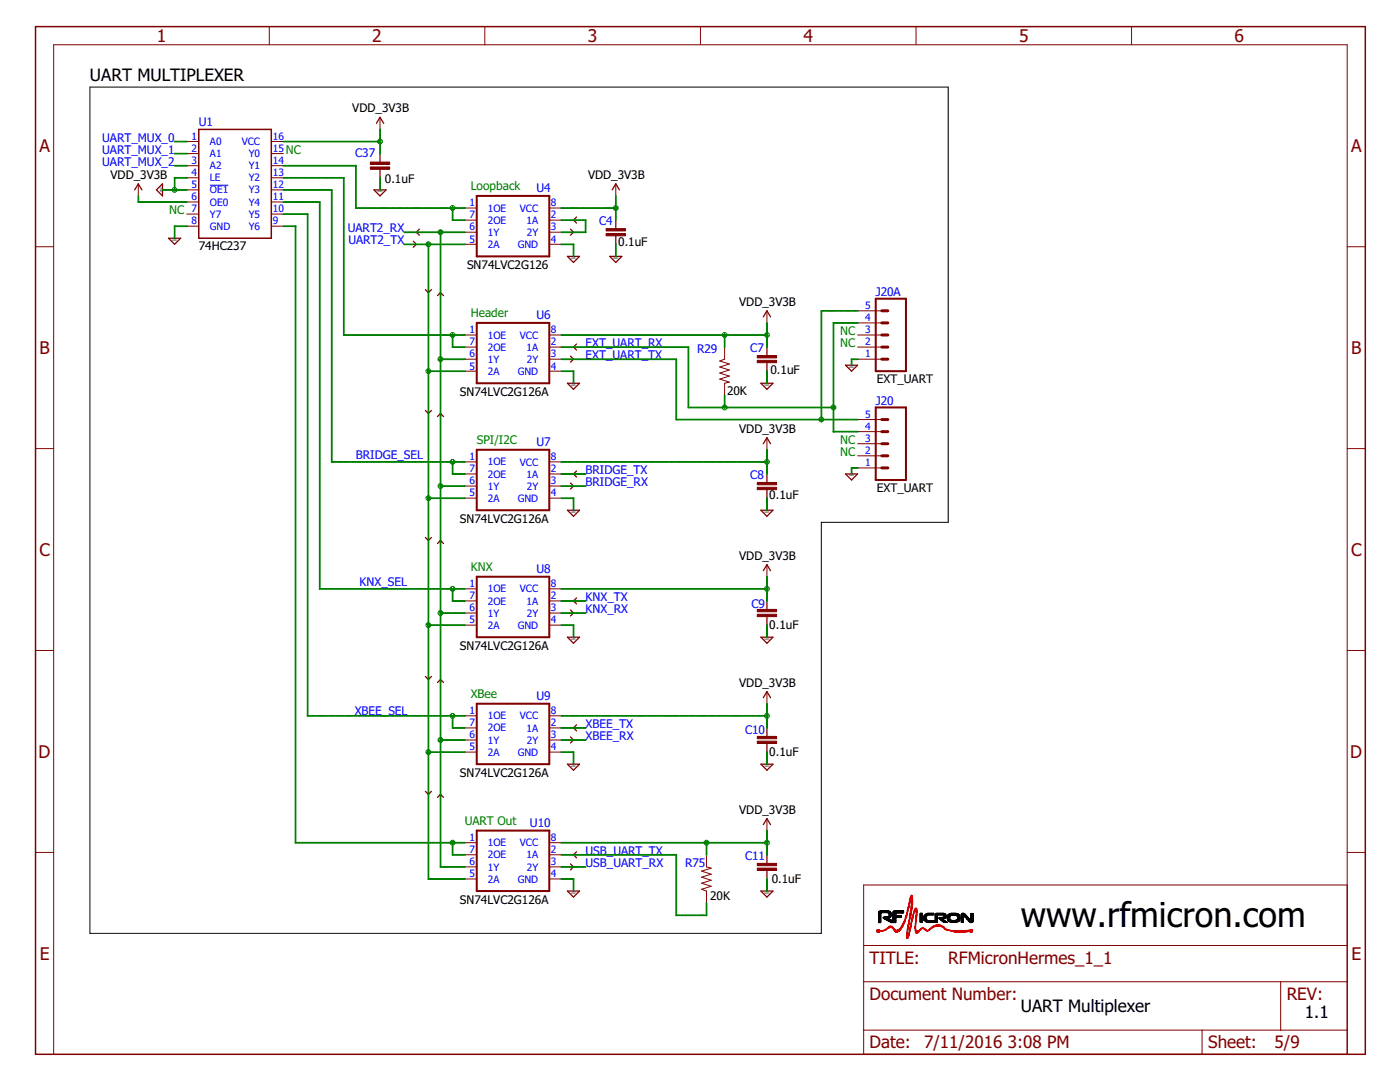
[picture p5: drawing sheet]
<svg xmlns="http://www.w3.org/2000/svg" width="279mm" height="216mm" viewBox="0 0 279 216" stroke-linecap="round" stroke-linejoin="round" font-family="sans-serif">
<defs><g id="words">
<text font-size="6.8" x="203.7" y="185">www.rfmicron.com</text>
<g font-size="3.5" fill="#800000">
<text x="31.3" y="8.4">1</text>
<text x="74.3" y="8.4">2</text>
<text x="117.3" y="8.4">3</text>
<text x="160.3" y="8.4">4</text>
<text x="203.4" y="8.4">5</text>
<text x="246.4" y="8.4">6</text>
<text x="7.9" y="30.3">A</text>
<text x="269.6" y="30.3">A</text>
<text x="7.9" y="70.6">B</text>
<text x="269.6" y="70.6">B</text>
<text x="7.9" y="110.9">C</text>
<text x="269.6" y="110.9">C</text>
<text x="7.7" y="151.2">D</text>
<text x="269.5" y="151.2">D</text>
<text x="7.9" y="191.5">E</text>
<text x="269.7" y="191.5">E</text>
</g>
<g font-size="3.4">
<text x="17.9" y="16.2">UART MULTIPLEXER</text>
<text x="203.7" y="201.9">UART Multiplexer</text>
<text x="260.4" y="203.1">1.1</text>
</g>
<g font-size="3.4" fill="#800000">
<text x="173.6" y="192.3">TITLE:</text>
<text x="189.2" y="192.3">RFMicronHermes_1_1</text>
<text x="173.6" y="199.5">Document Number:</text>
<text x="256.8" y="199.5">REV:</text>
<text x="173.6" y="209.2">Date:</text>
<text x="184.4" y="209.2">7/11/2016</text>
<text x="201.1" y="209.2">3:08 PM</text>
<text x="241.1" y="209.2">Sheet:</text>
<text x="254.4" y="209.2">5/9</text>
</g>
<g font-size="2.4">
<text x="70.3" y="22.4">VDD_3V3B</text>
<text x="22.1" y="35.7">VDD_3V3B</text>
<text x="117.4" y="35.7">VDD_3V3B</text>
<text x="76.8" y="36.4">0.1uF</text>
<text x="39.7" y="49.9">74HC237</text>
<text x="93.2" y="53.7">SN74LVC2G126</text>
<text x="123.4" y="49">0.1uF</text>
<text x="147.5" y="61">VDD_3V3B</text>
<text x="153.8" y="74.6">0.1uF</text>
<text x="175" y="76.5">EXT_UART</text>
<text x="91.8" y="79">SN74LVC2G126A</text>
<text x="145.1" y="78.9">20K</text>
<text x="147.5" y="86.4">VDD_3V3B</text>
<text x="153.5" y="99.6">0.1uF</text>
<text x="175" y="98.2">EXT_UART</text>
<text x="91.8" y="104.3">SN74LVC2G126A</text>
<text x="147.5" y="111.7">VDD_3V3B</text>
<text x="153.5" y="125.5">0.1uF</text>
<text x="91.8" y="129.7">SN74LVC2G126A</text>
<text x="147.5" y="137">VDD_3V3B</text>
<text x="91.8" y="155">SN74LVC2G126A</text>
<text x="153.5" y="150.8">0.1uF</text>
<text x="147.5" y="162.4">VDD_3V3B</text>
<text x="141.7" y="179.5">20K</text>
<text x="154" y="176.1">0.1uF</text>
<text x="91.8" y="180.3">SN74LVC2G126A</text>
</g>
<g font-size="2.4" fill="#00f">
<text x="20.4" y="28.2">UART_MUX_0</text>
<text x="39.7" y="25.2">U1</text>
<text x="20.4" y="30.6">UART_MUX_1</text>
<text x="20.4" y="33.1">UART_MUX_2</text>
<text x="70.9" y="31.3">C37</text>
<text x="107.1" y="38.3">U4</text>
<text x="69.4" y="46.3">UART2_RX</text>
<text x="119.6" y="44.9">C4</text>
<text x="69.5" y="48.7">UART2_TX</text>
<text x="174.8" y="59.1">J20A</text>
<text x="107.1" y="63.6">U6</text>
<text x="116.9" y="69.2">EXT_UART_RX</text>
<text x="116.9" y="71.7">EXT_UART_TX</text>
<text x="139.1" y="70.5">R29</text>
<text x="149.7" y="70.2">C7</text>
<text x="174.8" y="80.8">J20</text>
<text x="107.1" y="88.9">U7</text>
<text x="71" y="91.7">BRIDGE_SEL</text>
<text x="116.9" y="94.6">BRIDGE_TX</text>
<text x="149.7" y="95.5">C8</text>
<text x="116.9" y="97">BRIDGE_RX</text>
<text x="71.7" y="117">KNX_SEL</text>
<text x="107.1" y="114.3">U8</text>
<text x="116.9" y="119.9">KNX_TX</text>
<text x="116.9" y="122.3">KNX_RX</text>
<text x="150" y="121.4">C9</text>
<text x="70.8" y="142.6">XBEE_SEL</text>
<text x="107.1" y="139.6">U9</text>
<text x="116.9" y="147.7">XBEE_RX</text>
<text x="116.9" y="145.2">XBEE_TX</text>
<text x="148.7" y="146.4">C10</text>
<text x="105.8" y="164.9">U10</text>
<text x="116.9" y="170.6">USB_UART_TX</text>
<text x="116.9" y="173">USB_UART_RX</text>
<text x="136.7" y="173">R75</text>
<text x="148.7" y="171.5">C11</text>
</g>
<g font-size="2.4" fill="#008000">
<text x="57" y="30.6">NC</text>
<text x="93.9" y="37.9">Loopback</text>
<text x="33.8" y="42.7">NC</text>
<text x="93.9" y="63.2">Header</text>
<text x="167.7" y="66.8">NC</text>
<text x="167.7" y="69.2">NC</text>
<text x="95.1" y="88.5">SPI/I2C</text>
<text x="167.7" y="88.5">NC</text>
<text x="167.7" y="91">NC</text>
<text x="93.9" y="113.9">KNX</text>
<text x="93.9" y="139.2">XBee</text>
<text x="92.7" y="164.5">UART Out</text>
</g>
<g font-size="2" fill="#00f">
<text x="38.2" y="27.9">1</text>
<text x="41.9" y="29">A0</text>
<text x="48.3" y="29">VCC</text>
<text x="54.5" y="27.9">16</text>
<text x="38.2" y="30.3">2</text>
<text x="38.2" y="32.7">3</text>
<text x="38.2" y="35.1">4</text>
<text x="41.9" y="31.4">A1</text>
<text x="41.9" y="33.8">A2</text>
<text x="49.7" y="31.4">Y0</text>
<text x="49.7" y="33.8">Y1</text>
<text x="54.5" y="30.3">15</text>
<text x="54.5" y="32.7">14</text>
<text x="54.5" y="35.1">13</text>
<text x="38.2" y="37.5">5</text>
<text x="38.2" y="40">6</text>
<text x="41.9" y="36.2">LE</text>
<text x="41.9" y="38.6">OE1</text>
<text x="41.9" y="41">OE0</text>
<text x="49.7" y="36.2">Y2</text>
<text x="49.7" y="38.6">Y3</text>
<text x="49.7" y="41">Y4</text>
<text x="54.5" y="37.5">12</text>
<text x="54.5" y="40">11</text>
<text x="93.7" y="41.2">1</text>
<text x="110" y="41.2">8</text>
<text x="38.2" y="42.4">7</text>
<text x="38.2" y="44.8">8</text>
<text x="41.9" y="43.4">Y7</text>
<text x="41.9" y="45.8">GND</text>
<text x="49.7" y="43.4">Y5</text>
<text x="49.7" y="45.8">Y6</text>
<text x="54.5" y="42.4">10</text>
<text x="54.5" y="44.8">9</text>
<text x="93.7" y="43.6">7</text>
<text x="93.7" y="46">6</text>
<text x="97.4" y="42.2">1OE</text>
<text x="97.4" y="44.6">2OE</text>
<text x="97.4" y="47">1Y</text>
<text x="103.7" y="42.2">VCC</text>
<text x="105.1" y="44.6">1A</text>
<text x="105.1" y="47.1">2Y</text>
<text x="110" y="43.6">2</text>
<text x="110" y="46">3</text>
<text x="93.7" y="48.4">5</text>
<text x="97.4" y="49.5">2A</text>
<text x="103.3" y="49.5">GND</text>
<text x="110" y="48.4">4</text>
<text x="172.7" y="64.1">4</text>
<text x="172.7" y="61.7">5</text>
<text x="93.7" y="66.5">1</text>
<text x="93.7" y="68.9">7</text>
<text x="93.7" y="71.3">6</text>
<text x="97.4" y="67.6">1OE</text>
<text x="97.4" y="70">2OE</text>
<text x="103.7" y="67.6">VCC</text>
<text x="105.1" y="70">1A</text>
<text x="110" y="66.5">8</text>
<text x="110" y="68.9">2</text>
<text x="110" y="71.3">3</text>
<text x="172.7" y="71.3">1</text>
<text x="172.7" y="68.9">2</text>
<text x="172.7" y="66.5">3</text>
<text x="93.7" y="73.7">5</text>
<text x="97.4" y="74.8">2A</text>
<text x="97.4" y="72.4">1Y</text>
<text x="103.3" y="74.8">GND</text>
<text x="105.1" y="72.4">2Y</text>
<text x="110" y="73.7">4</text>
<text x="172.7" y="83.4">5</text>
<text x="172.7" y="88.2">3</text>
<text x="172.7" y="85.8">4</text>
<text x="93.7" y="91.8">1</text>
<text x="93.7" y="94.2">7</text>
<text x="97.4" y="92.9">1OE</text>
<text x="97.4" y="95.3">2OE</text>
<text x="103.7" y="92.9">VCC</text>
<text x="105.1" y="95.3">1A</text>
<text x="110" y="91.8">8</text>
<text x="110" y="94.2">2</text>
<text x="172.7" y="93">1</text>
<text x="172.7" y="90.6">2</text>
<text x="93.7" y="99.1">5</text>
<text x="93.7" y="96.7">6</text>
<text x="97.4" y="100.1">2A</text>
<text x="97.4" y="97.7">1Y</text>
<text x="103.3" y="100.1">GND</text>
<text x="105.1" y="97.7">2Y</text>
<text x="110" y="99.1">4</text>
<text x="110" y="96.7">3</text>
<text x="93.7" y="117.2">1</text>
<text x="93.7" y="119.6">7</text>
<text x="97.4" y="118.2">1OE</text>
<text x="103.7" y="118.2">VCC</text>
<text x="110" y="117.2">8</text>
<text x="110" y="119.6">2</text>
<text x="93.7" y="124.4">5</text>
<text x="93.7" y="122">6</text>
<text x="97.4" y="120.6">2OE</text>
<text x="97.4" y="125.4">2A</text>
<text x="97.4" y="123">1Y</text>
<text x="103.3" y="125.5">GND</text>
<text x="105.1" y="120.6">1A</text>
<text x="105.1" y="123">2Y</text>
<text x="110" y="124.4">4</text>
<text x="110" y="122">3</text>
<text x="93.7" y="142.5">1</text>
<text x="97.4" y="143.5">1OE</text>
<text x="103.7" y="143.6">VCC</text>
<text x="110" y="142.5">8</text>
<text x="93.7" y="144.9">7</text>
<text x="93.7" y="149.7">5</text>
<text x="93.7" y="147.3">6</text>
<text x="97.4" y="146">2OE</text>
<text x="97.4" y="148.4">1Y</text>
<text x="105.1" y="146">1A</text>
<text x="105.1" y="148.4">2Y</text>
<text x="110" y="144.9">2</text>
<text x="110" y="149.7">4</text>
<text x="110" y="147.3">3</text>
<text x="97.4" y="150.8">2A</text>
<text x="103.3" y="150.8">GND</text>
<text x="93.7" y="167.8">1</text>
<text x="110" y="167.8">8</text>
<text x="93.7" y="170.2">7</text>
<text x="93.7" y="172.6">6</text>
<text x="97.4" y="168.9">1OE</text>
<text x="97.4" y="171.3">2OE</text>
<text x="97.4" y="173.7">1Y</text>
<text x="103.7" y="168.9">VCC</text>
<text x="105.1" y="171.3">1A</text>
<text x="105.1" y="173.7">2Y</text>
<text x="110" y="170.2">2</text>
<text x="110" y="172.6">3</text>
<text x="93.7" y="175.1">5</text>
<text x="97.4" y="176.1">2A</text>
<text x="103.3" y="176.1">GND</text>
<text x="110" y="175.1">4</text>
</g>
<g font-size=".5">
<text x="32.3" y="38.4" transform="rotate(-90 32.3 38.4)">GND</text>
<text x="75.4" y="38.4">GND</text>
<text x="34.4" y="48">GND</text>
<text x="114" y="51.6">GND</text>
<text x="122.4" y="51.6">GND</text>
<text x="114" y="77">GND</text>
<text x="152.6" y="77">GND</text>
<text x="169.5" y="73.3">GND</text>
<text x="169.5" y="95.1">GND</text>
<text x="114" y="102.3">GND</text>
<text x="152.6" y="102.3">GND</text>
<text x="114" y="127.6">GND</text>
<text x="152.6" y="127.6">GND</text>
<text x="114" y="153">GND</text>
<text x="152.6" y="153">GND</text>
<text x="114" y="178.3">GND</text>
<text x="152.6" y="178.3">GND</text>
</g>
</g></defs>
<path d="M17.9 17.4h171.3v86.8h-25.3v82h-146z" fill="none" stroke="#000" stroke-width=".2"/>
<path d="M41.9 37h3.7" fill="none" stroke="#00f" stroke-width=".2"/>
<g fill="none" stroke="#800000" stroke-width=".2">
<path d="M53.7 5.3v3.6M96.8 5.3v3.6M139.8 5.3v3.6M182.8 5.3v3.6M225.8 5.3v3.6M27.6 36.7v2.4M37.3 28.2h2.4M37.3 30.6h2.4M37.3 33.1h2.4M37.3 35.5h2.4M37.3 37.9h2.4M54.1 28.2h2.5"/>
<path d="M54.1 30.6h2.5M54.1 33.1h2.5M54.1 35.5h2.5M54.1 37.9h2.5M75.8 23.4v2.4M122.9 36.7v2.4M7.1 49.2h3.6M37.3 40.3h2.4M37.3 42.7h2.4M37.3 45.1h2.4M54.1 40.3h2.5M54.1 42.7h2.5"/>
<path d="M54.1 45.1h2.5M92.7 41.5h2.4M92.7 43.9h2.4M92.7 48.7h2.4M92.7 46.3h2.4M109.6 41.5h2.4M109.6 43.9h2.4M109.6 48.7h2.4M109.6 46.3h2.4M268.9 49.2h3.6M92.7 66.8h2.4M92.7 69.3h2.4"/>
<path d="M92.7 74.1h2.4M92.7 71.7h2.4M109.6 66.8h2.4M109.6 69.3h2.4M109.6 74.1h2.4M109.6 71.7h2.4M144.6 69.3v2.4l-1 .3 2 .6-2 .6 2 .6-2 .6 2 .6-2 .6 2 .6-1 .3v2.4M153.1 62v2.4M171.2 66.8h4.8M171.2 69.3h4.8M171.2 71.7h4.8M171.2 64.4h4.8"/>
<path d="M171.2 62h4.8M7.1 89.5h3.6M92.7 92.2h2.4M92.7 94.6h2.4M92.7 99.4h2.4M92.7 97h2.4M109.6 92.2h2.4M109.6 94.6h2.4M109.6 99.4h2.4M109.6 97h2.4M153.1 87.3v2.4M171.2 93.4h4.8"/>
<path d="M171.2 91h4.8M171.2 88.5h4.8M171.2 86.1h4.8M171.2 83.7h4.8M268.9 89.5h3.6M92.7 117.5h2.4M92.7 119.9h2.4M109.6 117.5h2.4M109.6 119.9h2.4M153.1 112.7v2.4M7.1 129.8h3.6M92.7 124.7h2.4"/>
<path d="M92.7 122.3h2.4M109.6 124.7h2.4M109.6 122.3h2.4M153.1 138v2.4M268.9 129.8h3.6M92.7 142.8h2.4M92.7 145.2h2.4M92.7 150.1h2.4M92.7 147.7h2.4M109.6 142.8h2.4M109.6 145.2h2.4M109.6 150.1h2.4"/>
<path d="M109.6 147.7h2.4M7.1 170.1h3.6M92.7 168.1h2.4M92.7 170.6h2.4M92.7 175.4h2.4M92.7 173h2.4M109.6 168.1h2.4M109.6 170.6h2.4M109.6 175.4h2.4M109.6 173h2.4M141 170.6v2.4l.9 .2-1.9 .6 1.9 .6-1.9 .6 1.9 .6-1.9 .6 1.9 .6-1.9 .6 1 .4v2.4M153.1 163.3v2.4"/>
<path d="M268.9 176.6h-96.5v33.8h96.5v-201.5h-258.2v201.5M268.9 170.1h3.6M172.4 195.9h96.5M172.4 188.7h96.5M255.6 195.9v9.6M172.4 205.5h96.5M239.9 205.5v4.9"/>
</g>
<path d="M7.1 5.3h265.4v205.1h-265.4zM39.7 25.8h14.4v21.7h-14.4z" fill="none" stroke="#800000" stroke-width=".3"/>
<path d="M95.1 39.1h14.5v12.1h-14.5zM174.8 59.6h6v14.5h-6zM95.1 64.4h14.5v12.1h-14.5zM95.1 89.7h14.5v12.1h-14.5zM174.8 81.3h6v14.5h-6zM95.1 115.1h14.5v12h-14.5zM95.1 140.4h14.5v12.1h-14.5zM95.1 165.7h14.5v12.1h-14.5z" fill="none" stroke="#800000" stroke-width=".4"/>
<g fill="#800000" stroke="#800000" stroke-width=".2">
<path d="M121 45.6h3.8v.5h-3.8z"/>
<path d="M121 46.6h3.8v.5h-3.8z"/>
<path d="M151.1 71h3.9v.4h-3.9z"/>
<path d="M151.1 71.9h3.9v.5h-3.9z"/>
<path d="M151.1 96.3h3.9v.4h-3.9z"/>
<path d="M151.1 97.2h3.9v.5h-3.9z"/>
<path d="M151.1 121.6h3.9v.5h-3.9z"/>
<path d="M151.1 122.6h3.9v.4h-3.9z"/>
<path d="M151.1 146.9h3.9v.5h-3.9z"/>
<path d="M151.1 147.9h3.9v.5h-3.9z"/>
<path d="M151.1 172.3h3.9v.4h-3.9z"/>
<path d="M151.1 173.2h3.9v.5h-3.9z"/>
<path d="M73.9 33.3h3.9v.5h-3.9z"/>
<path d="M73.9 32.3h3.9v.5h-3.9z"/>
</g>
<g fill="none" stroke="#800000" stroke-width=".25">
<path d="M26.9 37.9l.7-1.2 .7 1.2M32.4 36.7v2.4l-1.2-1.2zM74.6 37.9h2.4l-1.2 1.2zM75.1 24.6l.7-1.2 .8 1.2M75.8 30.6v1.8M75.8 33.7v1.8M122.2 37.9l.7-1.2 .7 1.2M33.6 47.5h2.4l-1.2 1.2zM82.5 48.1l.6 .6-.6 .6M83.7 45.7l-.6 .6 .6 .6M84.9 57.8l.6 .6 .6-.6M87.3 59l.6-.6 .6 .6"/>
<path d="M113.2 51.2h2.5l-1.3 1.2zM113.9 45.7l.5 .6-.5 .6M115.1 43.3l-.7 .6 .7 .6M121.7 51.2h2.4l-1.2 1.2zM122.9 43.9v1.8M122.9 46.9v1.8M113.2 76.5h2.5l-1.3 1.2zM113.9 71.1l.5 .6-.5 .6M115.1 68.6l-.7 .7 .7 .5M151.8 76.5h2.5l-1.2 1.2zM152.3 63.2l.8-1.2 .7 1.2M153.1 69.3v1.8"/>
<path d="M153.1 72.3v1.8M168.7 72.9h2.5l-1.3 1.2zM84.9 81.9l.6 .6 .6-.6M87.3 83.1l.6-.6 .6 .6M113.9 96.4l.5 .6-.5 .6M115.1 94l-.7 .6 .7 .6M152.3 88.5l.8-1.2 .7 1.2M153.1 94.6v1.8M153.1 97.6v1.8M168.7 94.6h2.5l-1.3 1.2zM84.9 107.3l.6 .5 .6-.5M87.3 108.5l.6-.7 .6 .7"/>
<path d="M113.2 101.8h2.5l-1.3 1.2zM115.1 119.3l-.7 .6 .7 .6M151.8 101.8h2.5l-1.2 1.2zM152.3 113.9l.8-1.2 .7 1.2M153.1 119.9v1.8M84.9 135l.6 .6 .6-.6M87.3 136.2l.6-.6 .6 .6M113.2 127.1h2.5l-1.3 1.3zM113.9 121.7l.5 .6-.5 .6M151.8 127.1h2.5l-1.2 1.3zM152.3 139.2l.8-1.2 .7 1.2M153.1 122.9v1.8"/>
<path d="M84.9 157.9l.6 .6 .6-.6M87.3 159.1l.6-.6 .6 .6M113.2 152.5h2.5l-1.3 1.2zM113.9 147l.5 .7-.5 .6M115.1 144.6l-.7 .6 .7 .6M151.8 152.5h2.5l-1.2 1.2zM153.1 145.2v1.8M153.1 148.3v1.8M113.2 177.8h2.5l-1.3 1.2zM113.9 172.4l.5 .6-.5 .6M115.1 170l-.7 .6 .7 .6M151.8 177.8h2.5l-1.2 1.2z"/>
<path d="M152.3 164.5l.8-1.2 .7 1.2M153.1 170.6v1.8M153.1 173.6v1.8"/>
</g>
<path d="M176 66.8h1.2M176 69.3h1.2M176 71.7h1.2M176 62h1.2M176 64.4h1.2M176 88.5h1.2M176 91h1.2M176 93.4h1.2M176 83.7h1.2M176 86.1h1.2" fill="none" stroke="#800000" stroke-width=".59"/>
<g fill="#008000" stroke="#008000" stroke-width=".2">
<path d="M114.4 48.7h.1v2.5h-.1z"/>
<path d="M112 48.7h2.5v.1h-2.5z"/>
<path d="M114.4 74h.1v2.6l-.1-.1z"/>
<path d="M112 74h2.5v.1h-2.5z"/>
<path d="M114.4 99.4h.1v2.5h-.1z"/>
<path d="M112 99.4l2.5-.1v.1l-2.5 .1z"/>
<path d="M114.4 124.7h.1v2.5h-.1z"/>
<path d="M112 124.7h2.5v.1h-2.5z"/>
<path d="M114.4 150.1h.1v2.5l-.1-.1z"/>
<path d="M112 150.1l2.5-.1v.1l-2.5 .1z"/>
<path d="M114.4 175.4h.1v2.5l-.1-.1z"/>
<path d="M112 175.4l2.5-.1v.1l-2.5 .1z"/>
<path d="M34.8 45.1h2.5v.1h-2.5z"/>
<path d="M34.8 45.1h.1v2.5h-.1z"/>
<path d="M34.8 37.9l2.5-.1v.1l-2.5 .1z"/>
<path d="M34.8 35.5h.1v2.5l-.1-.1z"/>
<path d="M34.8 35.5l2.5-.1v.1l-2.5 .1z"/>
<path d="M32.4 37.9l2.5-.1v.1l-2.5 .1z"/>
<path d="M122.8 48.7h.2l-.1 2.5h-.1z"/>
<path d="M153 74h.1v2.6l-.1-.1z"/>
<path d="M153 99.4h.1v2.5h-.1z"/>
<path d="M153 124.7h.1v2.5h-.1z"/>
<path d="M153 150.1h.1v2.5l-.1-.1z"/>
<path d="M153 175.4h.1v2.5l-.1-.1z"/>
<path d="M169.9 93.3h.1v1.4l-.1-.1z"/>
<path d="M169.9 93.3h1.3v.1l-1.3 .1z"/>
<path d="M169.9 71.6h.1v1.4l-.1-.1z"/>
<path d="M169.9 71.6h1.3v.1l-1.3 .1z"/>
<path d="M75.8 35.5h.1v2.5l-.1-.1z"/>
<path d="M75.8 25.8h.1v2.5h-.1z"/>
<path d="M75.8 28.2h.1v2.5h-.1z"/>
<path d="M56.5 28.2h19.4v.1h-19.4z"/>
<path d="M27.5 40.3l9.8-.1v.1l-9.7 .1z"/>
<path d="M27.5 39.1h.2l-.1 1.3-.1-.1z"/>
<path d="M112 41.5l10.9-.1 .1 .2h-11z"/>
<path d="M122.8 39.1h.2l-.1 2.5h-.1z"/>
<path d="M122.8 41.5h.2l-.1 2.5h-.1z"/>
<path d="M112 117.5l41.1-.1v.1l-41.1 .1z"/>
<path d="M153 117.5h.1v2.5h-.1z"/>
<path d="M153 115.1h.1v2.5l-.1-.1z"/>
<path d="M153 92.1h.1v2.6l-.1-.1z"/>
<path d="M153 89.7h.1v2.5h-.1z"/>
<path d="M112 92.1h41.1v.1h-41.1z"/>
<path d="M151.8 92.1h1.3v.1h-1.3z"/>
<path d="M112 66.8h32.7v.1h-32.7z"/>
<path d="M144.5 66.8h8.6v.1h-8.5z"/>
<path d="M153 64.4h.1v2.5h-.1z"/>
<path d="M153 66.8h.1v2.5h-.1z"/>
<path d="M144.5 66.8h.2v2.5h-.2z"/>
<path d="M112 142.8h41.1v.1h-41.1z"/>
<path d="M153 140.4h.1v2.5h-.1z"/>
<path d="M153 142.8h.1v2.5h-.1z"/>
<path d="M112 168.1h29l.1 .1h-29.1z"/>
<path d="M140.9 168.1h12.2v.1h-12.1z"/>
<path d="M153 165.7h.1v2.5h-.1z"/>
<path d="M153 168.1h.1v2.5h-.1z"/>
<path d="M140.9 168.1h.2l-.1 2.5h-.1z"/>
<path d="M112 43.9h4.9v.1h-4.9z"/>
<path d="M112 46.3h4.9v.1h-4.9z"/>
<path d="M116.8 43.9h.1v2.5h-.1z"/>
<path d="M112 69.2h25.4l.1 .1h-25.5z"/>
<path d="M137.3 69.2h.2l-.1 12.2-.1-.1z"/>
<path d="M137.4 81.2h7.3v.1l-7.3 .1z"/>
<path d="M144.5 78.9h.2v2.5l-.2-.1z"/>
<path d="M166.3 81.2l.1 .1v4.9h-.1z"/>
<path d="M166.3 64.4h.1v17l-.1-.1z"/>
<path d="M166.3 64.4h4.9v.1h-4.9z"/>
<path d="M166.3 86.1h4.9v.1h-4.9z"/>
<path d="M144.5 81.3l21.9-.1v.1l-21.8 .1z"/>
<path d="M112 94.6l4.9-.1v.1l-4.9 .1z"/>
<path d="M112 119.9l4.9-.1v.2h-4.9z"/>
<path d="M140.9 180.2h.2l-.1 2.5h-.1z"/>
<path d="M134.9 170.5h.1v12.2h-.1z"/>
<path d="M112 170.5h23v.1h-23z"/>
<path d="M134.9 182.6h6.1l.1 .1h-6.2z"/>
<path d="M87.8 46.3h5v.1h-4.9z"/>
<path d="M80.6 46.3h7.3l.1 .1h-7.4z"/>
<path d="M87.8 173l5-.1v.1l-4.9 .1z"/>
<path d="M87.8 147.6h.2l-.1 25.5-.1-.1z"/>
<path d="M87.8 122.3h.2l-.1 25.4h-.1z"/>
<path d="M87.8 97h.2l-.1 25.4h-.1z"/>
<path d="M87.8 71.6h.2l-.1 25.5-.1-.1z"/>
<path d="M87.8 46.3h.2l-.1 25.5-.1-.1z"/>
<path d="M87.8 147.6h5v.1h-4.9z"/>
<path d="M87.8 122.3h5v.1h-4.9z"/>
<path d="M87.8 71.6h5v.1l-4.9 .1z"/>
<path d="M87.8 97l5-.1v.1l-4.9 .1z"/>
<path d="M85.4 48.7h7.4v.1h-7.3z"/>
<path d="M80.6 48.7h4.9l.1 .1h-5z"/>
<path d="M85.4 48.7h.2l-.1 25.4h-.1z"/>
<path d="M85.4 74h.2l-.1 25.5-.1-.1z"/>
<path d="M85.4 99.4h.2l-.1 25.4h-.1z"/>
<path d="M85.4 124.7h.2l-.1 25.5-.1-.1z"/>
<path d="M85.4 150.1h.2l-.1 25.4-.1-.1z"/>
<path d="M85.4 175.4l7.4-.1v.1l-7.3 .1z"/>
<path d="M85.4 150.1l7.4-.1v.1l-7.3 .1z"/>
<path d="M85.4 124.7h7.4v.1h-7.3z"/>
<path d="M85.4 74h7.4v.1h-7.3z"/>
<path d="M85.4 99.4l7.4-.1v.1l-7.3 .1z"/>
<path d="M56.5 33h14.6v.1h-14.6z"/>
<path d="M90.3 43.9h2.5v.1h-2.5z"/>
<path d="M90.3 41.5h.1v2.5h-.1z"/>
<path d="M90.3 41.5l2.5-.1v.2h-2.5z"/>
<path d="M71 41.5l19.4-.1v.2h-19.4z"/>
<path d="M71 33h.1v8.6h-.1z"/>
<path d="M56.5 35.5l12.1-.1 .1 .1-12.2 .1z"/>
<path d="M68.5 35.5h.2l-.1 31.4h-.1z"/>
<path d="M68.5 66.8h21.9v.1h-21.8z"/>
<path d="M90.3 66.8h.1v2.5h-.1z"/>
<path d="M90.3 69.2h2.5v.1h-2.5z"/>
<path d="M90.3 66.8h2.5v.1h-2.5z"/>
<path d="M56.5 37.9l9.7-.1 .1 .1-9.8 .1z"/>
<path d="M66.1 37.9h.2l-.1 54.3h-.1z"/>
<path d="M90.3 94.6l2.5-.1v.1l-2.5 .1z"/>
<path d="M90.3 92.1h2.5v.1h-2.5z"/>
<path d="M90.3 92.1h.1v2.6l-.1-.1z"/>
<path d="M66.2 92.1h24.2v.1h-24.2z"/>
<path d="M56.5 40.3l7.3-.1 .1 .1-7.4 .1z"/>
<path d="M63.7 40.3h.2l-.1 77.3-.1-.1z"/>
<path d="M63.7 117.5l26.7-.1v.1l-26.6 .1z"/>
<path d="M90.3 117.5h.1v2.5h-.1z"/>
<path d="M90.3 119.8h2.5v.2h-2.5z"/>
<path d="M90.3 117.5l2.5-.1v.1l-2.5 .1z"/>
<path d="M56.5 42.7h4.9l.1 .1h-5z"/>
<path d="M61.3 42.7h.2l-.1 100.2h-.1z"/>
<path d="M90.3 145.2h2.5v.1h-2.5z"/>
<path d="M90.3 142.8h2.5v.1h-2.5z"/>
<path d="M90.3 142.8h.1v2.5h-.1z"/>
<path d="M61.3 142.8h29.1v.1h-29z"/>
<path d="M56.5 45.1h2.5l.1 .1h-2.6z"/>
<path d="M58.9 45.1h.2l-.1 123.1h-.1z"/>
<path d="M90.3 170.5h2.5v.1h-2.5z"/>
<path d="M90.3 168.1h2.5v.1h-2.5z"/>
<path d="M90.3 168.1h.1v2.5h-.1z"/>
<path d="M58.9 168.1h31.5v.1h-31.5z"/>
<path d="M34.8 28.2h2.5v.1h-2.5z"/>
<path d="M34.8 30.6h2.5v.1h-2.5z"/>
<path d="M34.8 33h2.5v.1h-2.5z"/>
<path d="M112 147.6h4.9v.1h-4.9z"/>
<path d="M112 145.2h4.9v.1h-4.9z"/>
<path d="M112 173l4.9-.1v.1l-4.9 .1z"/>
<path d="M112 122.3h4.9v.1h-4.9z"/>
<path d="M112 97l4.9-.1v.1l-4.9 .1z"/>
<path d="M112 71.6h23v.1l-23 .1z"/>
<path d="M134.9 71.6h.1v12.2h-.1z"/>
<path d="M134.9 83.7h29.1v.1h-29.1z"/>
<path d="M163.9 83.7h7.3v.1h-7.3z"/>
<path d="M163.9 62h.1v21.8h-.1z"/>
<path d="M163.9 62h7.3v.1h-7.3z"/>
</g>
<g fill="#008000" stroke="#008000" stroke-width=".2">
<circle cx="34.8" cy="37.9" r=".49"/>
<circle cx="75.8" cy="28.2" r=".49"/>
<circle cx="122.9" cy="41.5" r=".49"/>
<circle cx="153.1" cy="117.5" r=".49"/>
<circle cx="153.1" cy="92.2" r=".49"/>
<circle cx="153.1" cy="66.8" r=".49"/>
<circle cx="144.6" cy="66.8" r=".49"/>
<circle cx="153.1" cy="142.8" r=".49"/>
<circle cx="153.1" cy="168.1" r=".49"/>
<circle cx="141" cy="168.1" r=".49"/>
<circle cx="144.6" cy="81.3" r=".49"/>
<circle cx="166.3" cy="81.3" r=".49"/>
<circle cx="87.9" cy="46.3" r=".49"/>
<circle cx="87.9" cy="147.7" r=".49"/>
<circle cx="87.9" cy="122.3" r=".49"/>
<circle cx="87.9" cy="71.7" r=".49"/>
<circle cx="87.9" cy="97" r=".49"/>
<circle cx="85.5" cy="48.7" r=".49"/>
<circle cx="85.5" cy="150.1" r=".49"/>
<circle cx="85.5" cy="124.7" r=".49"/>
<circle cx="85.5" cy="74.1" r=".49"/>
<circle cx="85.5" cy="99.4" r=".49"/>
<circle cx="90.3" cy="41.5" r=".49"/>
<circle cx="90.3" cy="66.8" r=".49"/>
<circle cx="90.3" cy="92.2" r=".49"/>
<circle cx="90.3" cy="117.5" r=".49"/>
<circle cx="90.3" cy="142.8" r=".49"/>
<circle cx="90.3" cy="168.1" r=".49"/>
<circle cx="163.9" cy="83.7" r=".49"/>
</g>
<g fill="#000" stroke="#000" stroke-width=".2">
<path d="M175.3 182.3h.6zM175.3 182.2l.6 .1zM175.3 182.2h.6zM175.3 184.1h.5zM175.3 184h.5zM175.3 183.9l.5 .1zM175.3 183.9h.5zM175.3 183.8l.5 .1zM175.3 183.8h.5zM175.3 183.7l.5 .1zM175.3 183.7h.5zM175.3 183.6l.5 .1z"/>
<path d="M175.3 183.6h.5zM175.3 183.5l.5 .1zM175.3 183.5h.5zM175.3 183.4l.5 .1zM175.3 183.4h.5zM175.3 183.3l.5 .1zM175.3 183.3h.5zM175.3 183.2l.5 .1zM175.3 183.2h.5zM175.3 183.1l.5 .1zM175.3 183.1h.5zM175.3 183l.5 .1z"/>
<path d="M175.3 183h.5zM175.3 182.9l.5 .1zM175.3 182.9h.5zM175.3 182.8h.5zM175.3 182.7l.5 .1zM175.3 182.7h.5zM175.3 182.6h.5zM175.3 182.5l.5 .1zM175.3 182.5h.5zM175.3 182.4l.5 .1zM175.3 182.4h.5zM175.3 182.3l.5 .1z"/>
<path d="M175.3 182.1l.7 .1zM175.3 182.1h2.5zM175.3 182l2.5 .1zM175.3 182h2.5zM175.4 181.9l2.3 .1zM175.4 181.9h2.3zM175.4 181.8l2.2 .1zM175.5 181.8h2zM175.7 181.7l1.7 .1zM176.2 183.1h1.4zM176.2 183l1.5 .1zM176.3 183.2h1z"/>
<path d="M176.3 183.1l1.2 .1zM176.3 183h1.4zM176.3 183.2l1 .1zM176.4 183.3h1zM176.4 182.9l1.4 .1zM176.5 183.3l.9 .1zM176.6 183.4h.9zM176.6 183.4l1 .1zM176.8 183.5h.9zM176.9 183.5l.9 .1zM177 183.6h.9zM177 183.6l1 .1z"/>
<path d="M177.1 183.7h1zM177.2 183.7l1 .1zM177.2 182.1l.6 .1zM177.2 182.9h.6zM177.3 182.9h.5zM177.3 182.2h.6zM177.3 183.8h1.5zM177.3 182.2l.6 .1zM177.4 182.8h.4zM177.4 183.8l1.4 .1zM177.4 182.7l.5 .1zM177.4 182.3l.5 .1z"/>
<path d="M177.4 182.3h.5zM177.4 183.9h1.4zM177.4 182.7h.5zM177.4 182.6h.5zM177.4 182.5l.5 .1zM177.4 182.5h.5zM177.4 182.4l.5 .1zM177.4 182.4h.5zM177.6 183.9l1.2 .1zM177.7 184h1.1zM177.8 184h1zM177.8 184.1h1z"/>
<path d="M178.2 183.7l.6 .1zM178.2 183.7h.6zM178.2 183.6l.6 .1zM178.2 183.6h.6zM178.2 183.5l.6 .1zM178.2 183.5h.6zM178.2 183.4l.6 .1zM178.2 183.4h.6zM178.2 183.3l.6 .1zM178.2 183.3h.6zM178.2 183.2l.6 .1zM178.2 183.2h.6z"/>
<path d="M178.2 183.1l.6 .1zM178.2 183.1h.6zM178.2 183l.6 .1zM178.2 183h1.7zM178.2 182.9l1.7 .1zM178.2 182.9h1.7zM178.2 182.8h1.7zM178.2 182.7l1.7 .1zM178.2 182.7h1.7zM178.2 182.6h.6zM178.2 182.5l.6 .1zM178.2 182.5h.6z"/>
<path d="M178.2 182.4l.6 .1zM178.2 182.4h.6zM178.2 182.3l.6 .1zM178.2 182.3h.6zM178.2 182.2l.6 .1zM178.2 182.2h.6zM178.2 182.1l2.1 .1zM178.2 182.1h2.1zM178.2 182l2.1 .1zM178.2 182h2.1zM178.2 181.9l2.1 .1zM178.2 181.9h2.1z"/>
<path d="M178.3 181.8l2 .1zM178.3 181.8h2zM178.4 181.7l1.9 .1zM183.6 184h.5zM183.6 183.9l.5 .1zM183.6 183.9h.5zM183.6 183.8l.5 .1zM183.6 183.8h.5zM183.6 183.7l.5 .1zM183.6 183.7h.5zM183.6 183.6l.5 .1zM183.6 183.6h.5z"/>
<path d="M183.6 183.5l.5 .1zM183.6 183.5h.5zM183.6 183.4l.5 .1zM183.6 183.4h.5zM183.6 183.3l.5 .1zM183.6 183.3h.5zM183.6 183.2l.5 .1zM183.6 183.2h.5zM183.6 183.1l.5 .1zM183.6 183.1h.5zM183.6 183l.5 .1zM183.6 183h.5z"/>
<path d="M183.6 182.9l.5 .1zM183.6 182.9h.5zM183.6 182.8h.5zM183.6 182.7l.5 .1zM183.6 182.7h.5zM183.6 182.6h.5zM183.6 182.5l.5 .1zM183.6 182.5h.5zM183.6 182.4l.5 .1zM183.6 182.4h.5zM183.6 182.3l.5 .1zM183.6 182.3h.5z"/>
<path d="M183.6 182.2l.5 .1zM184.3 183.4l.6 .1zM184.3 183.4h.6zM184.3 183.3l.5 .1zM184.3 183.3h.5zM184.3 183.2l.5 .1zM184.3 183.2h.5zM184.3 183.1l.5 .1zM184.3 183.1h.5zM184.3 183l.5 .1zM184.3 183h.5zM184.3 182.9l.6 .1z"/>
<path d="M184.3 182.9h.6zM184.4 183.5l.6 .1zM184.4 183.5h.5zM184.4 182.8h.5zM184.4 182.8h.6zM184.4 182.7l.6 .1zM184.4 183.6h.7zM184.4 182.7h.7zM184.4 183.6l.7 .1zM184.4 182.6h.7zM184.5 183.7h.8zM184.5 182.6h.8z"/>
<path d="M184.6 183.7l2.5 .1zM184.6 183.8h2.5zM184.6 182.5l1.8 .1zM184.6 183.8l2.5 .1zM184.6 182.5h1.8zM184.7 183.9h2.4zM184.7 182.4l1.7 .1zM184.7 182.4h1.7zM184.8 183.9l2.3 .1zM184.8 182.3l1.6 .1zM184.9 184h2.2zM185 182.3h1.4z"/>
<path d="M185.1 184h2zM185.1 182.2l1.3 .1zM186.6 182.6h.6zM186.6 182.5h2.1zM186.6 183.7h.5zM186.6 183.6l.5 .1zM186.6 183.6h.5zM186.6 183.5l.5 .1zM186.6 183.5h.5zM186.6 183.4l.5 .1zM186.6 183.4h.5zM186.6 183.3l.5 .1z"/>
<path d="M186.6 183.3h.5zM186.6 183.2l.5 .1zM186.6 183.2h.5zM186.6 183.1l.5 .1zM186.6 183.1h.5zM186.6 183l.5 .1zM186.6 183h.5zM186.6 182.9l.5 .1zM186.6 182.9h.5zM186.6 182.8h.5zM186.6 182.7l.5 .1zM186.6 182.7h.5z"/>
<path d="M186.6 182.6h.5zM186.6 182.5l2.2 .1zM186.7 182.4l2 .1zM186.7 182.4h2zM186.7 182.3l1.9 .1zM186.8 182.3h1.8zM186.9 182.2l1.5 .1zM187.4 183.2l1.2 .1zM187.4 183.2h1.3zM187.4 183.1l1.3 .1zM187.4 183.1h1.4zM187.4 183.3h1z"/>
<path d="M187.4 183l1.4 .1zM187.5 183.3l.5 .1zM187.5 183.4h.6zM187.6 183.4l.6 .1zM187.6 183.5h.7zM187.7 183.5l.6 .1zM187.8 183.6h.6zM187.8 183.6l.7 .1zM187.9 183.7h.7zM188 183.8h.7zM188 183.7l.6 .1zM188.1 183.8l.6 .1z"/>
<path d="M188.1 183.9h.7zM188.2 183h.6zM188.2 182.6h.6zM188.2 183.9l.6 .1zM188.3 184h.7zM188.3 182.9l.5 .1zM188.3 182.6h.5zM188.3 184h.8zM188.4 182.9h.4zM188.4 182.7h.4zM188.4 182.9h.5zM188.4 182.8h.5z"/>
<path d="M188.4 182.7l.5 .1zM189 183.3l.6 .1zM189 183.3h.6zM189 183.2l.6 .1zM189 183.2h.6zM189 183.1l.6 .1zM189 183.1h.6zM189 183l.6 .1zM189 183h.6zM189 182.9l.6 .1zM189 182.9h.6zM189.1 183.5l.6 .1z"/>
<path d="M189.1 183.5h.5zM189.1 183.4l.5 .1zM189.1 182.9h.5zM189.1 182.8h.5zM189.1 182.8h.6zM189.1 182.7l.6 .1zM189.1 183.4h.4zM189.1 183.6l.9 .1zM189.1 183.6h.7zM189.1 182.7h.7zM189.1 182.6h.8zM189.2 183.7l2.3 .1z"/>
<path d="M189.2 183.7h2.3zM189.2 182.6h2.3zM189.2 182.5l2.3 .1zM189.2 183.8h2.2zM189.2 182.5h2.2zM189.3 183.8l2.1 .1zM189.3 183.9h2zM189.3 182.4l2 .1zM189.4 182.4h1.9zM189.5 182.3l1.7 .1zM189.5 183.9l1.7 .1zM189.6 184h1.4z"/>
<path d="M189.6 182.3h1.5zM189.8 182.2l1 .1zM189.9 184h.9zM190.6 183.6l.9 .1zM190.8 182.6h.7zM190.8 183.6h.8zM190.9 182.7h.7zM190.9 183.5l.7 .1zM190.9 182.7l.7 .1zM191 183.5h.6zM191 182.8h.6zM191 183.4l.6 .1z"/>
<path d="M191 183.4h.6zM191 182.9h.6zM191.1 183.2l.5 .1zM191.1 183.2h.5zM191.1 183.1l.5 .1zM191.1 183.1h.5zM191.1 183l.5 .1zM191.1 183.3l.5 .1zM191.1 183.3h.5zM191.1 183h.5zM191.1 182.9l.5 .1zM191.8 182.6h1z"/>
<path d="M191.8 182.5l.9 .1zM191.8 182.5h.9zM191.8 184h.5zM191.8 183.9l.5 .1zM191.8 183.9h.5zM191.8 183.8l.5 .1zM191.8 183.8h.5zM191.8 183.7l.5 .1zM191.8 183.7h.5zM191.8 183.6l.5 .1zM191.8 183.6h.5zM191.8 183.5l.5 .1z"/>
<path d="M191.8 183.5h.5zM191.8 183.4l.5 .1zM191.8 183.4h.5zM191.8 183.3l.5 .1zM191.8 183.3h.5zM191.8 183.2l.5 .1zM191.8 183.2h.5zM191.8 183.1l.5 .1zM191.8 183.1h.5zM191.8 183l.5 .1zM191.8 183h.5zM191.8 182.9l.5 .1z"/>
<path d="M191.8 182.9h.5zM191.8 182.8h.5zM191.8 182.7l.5 .1zM191.8 182.7h.5zM191.8 182.4l.8 .1zM191.8 182.4h.8zM191.9 182.3l.7 .1zM191.9 182.3h.6zM192 182.2l.4 .1zM192.4 182.7h.4zM192.4 182.8h.5zM192.4 182.7l.5 .1z"/>
<path d="M192.4 182.8h.6zM192.5 182.9h.6zM192.5 182.9h.5zM192.5 182.9l.6 .1zM192.6 183h.6zM192.7 183l.5 .1zM192.7 183.1h.5zM192.8 183.1l.5 .1zM192.8 183.2l.6 .1zM192.8 183.2h.5zM192.9 183.3l.6 .1zM192.9 183.3h.5z"/>
<path d="M192.9 183.4h.6zM193 183.4l.5 .1zM193.1 183.5h.4zM193.1 183.5l.5 .1zM193.2 183.6h.5zM193.2 183.7l1 .1zM193.2 183.7h1zM193.2 183.6l1 .1zM193.3 183.8h.9zM193.3 183.8l.9 .1zM193.4 183.9h.8zM193.5 183.9l.7 .1z"/>
<path d="M193.5 184h.6zM193.6 184h.5zM193.7 182.9h.5zM193.7 182.8h.5zM193.7 182.7l.5 .1zM193.7 182.7h.5zM193.7 182.6h.5zM193.7 182.5l.5 .1zM193.7 182.5h.5zM193.7 182.4l.5 .1zM193.7 182.4h.5zM193.7 182.3l.5 .1z"/>
<path d="M193.7 182.3h.5zM193.7 184.1h.3zM193.8 183.6h.4zM193.8 183.5l.4 .1zM193.8 183.5h.4zM193.8 183.4l.4 .1zM193.8 183.4h.4zM193.8 183.3l.4 .1zM193.8 183.3h.4zM193.8 183.2l.4 .1zM193.8 183.2h.4zM193.8 183.1l.4 .1z"/>
<path d="M193.8 183.1h.4zM193.8 183l.4 .1zM193.8 183h.4zM193.8 182.9l.4 .1zM193.8 182.9h.4z"/>
</g>
<g fill="#f00" stroke="#f00" stroke-width=".2">
<path d="M181 187.2l.2 .1z"/>
<path d="M181 187.2h.2z"/>
<path d="M181 187.1h.3z"/>
<path d="M180.9 187l.4 .1z"/>
<path d="M180.9 187h.2z"/>
<path d="M181.1 187h.2z"/>
<path d="M180.9 186.9l.2 .1z"/>
<path d="M181.1 186.9l.2 .1z"/>
<path d="M180.9 186.9h.2z"/>
<path d="M181.2 186.9h.1z"/>
<path d="M181.1 186.9h.3z"/>
<path d="M180.9 186.8l.2 .1z"/>
<path d="M181.2 186.8l.1 .1z"/>
<path d="M180.9 186.8h.2z"/>
<path d="M181.2 186.8h.1z"/>
<path d="M181.2 186.7l.2 .1z"/>
<path d="M181.3 186.7h.1z"/>
<path d="M181.3 186.6l.1 .1z"/>
<path d="M181.3 186.6h.2z"/>
<path d="M181.3 186.5l.1 .1z"/>
<path d="M181.3 186.5h.1z"/>
<path d="M181.3 186.4l.1 .1z"/>
<path d="M181 186.3h.1z"/>
<path d="M181.4 186.3h.1z"/>
<path d="M181 186.2l.1 .1z"/>
<path d="M181.4 186.2l.1 .1z"/>
<path d="M182.8 186.2h.3z"/>
<path d="M182.8 186.1l.4 .1z"/>
<path d="M181.4 186.1h.1z"/>
<path d="M182.8 186.1h.4z"/>
<path d="M175.2 186l.2 .1z"/>
<path d="M182.7 186l.6 .1z"/>
<path d="M193.7 186l.3 .1z"/>
<path d="M175.1 186h.3z"/>
<path d="M178.8 186h.2z"/>
<path d="M182.7 186h.6z"/>
<path d="M190.8 186h1.3z"/>
<path d="M193.7 186h.3z"/>
<path d="M175 185.9l.5 .1z"/>
<path d="M178.8 185.9l.4 .1z"/>
<path d="M181 185.9l.1 .1z"/>
<path d="M182.7 185.9l.7 .1z"/>
<path d="M190.5 185.9l2.3 .1z"/>
<path d="M193.6 185.9l.4 .1z"/>
<path d="M175 185.9h.5z"/>
<path d="M178.6 185.9h.7z"/>
<path d="M181 185.9h.1z"/>
<path d="M181.5 185.9h.1z"/>
<path d="M182.7 185.9h.7z"/>
<path d="M190.3 185.9h2.9z"/>
<path d="M193.6 185.9h.5z"/>
<path d="M174.9 185.8l.6 .1z"/>
<path d="M178.6 185.8l.8 .1z"/>
<path d="M181 185.8l.1 .1z"/>
<path d="M181.5 185.8l.1 .1z"/>
<path d="M182.7 185.8l.7 .1z"/>
<path d="M190.1 185.8l4 .1z"/>
<path d="M174.9 185.8h.7z"/>
<path d="M178.6 185.8h.8z"/>
<path d="M182.7 185.8h.8z"/>
<path d="M189.9 185.8h4.2z"/>
<path d="M174.9 185.7l1.3 .1z"/>
<path d="M178.6 185.7l.9 .1z"/>
<path d="M182.6 185.7l.3 .1z"/>
<path d="M183.1 185.7l.4 .1z"/>
<path d="M185 185.7l.2 .1z"/>
<path d="M189.7 185.7l4.4 .1z"/>
<path d="M174.9 185.7h1.5z"/>
<path d="M178.5 185.7h1z"/>
<path d="M181.5 185.7h.1z"/>
<path d="M182.6 185.7h.3z"/>
<path d="M183.2 185.7h.3z"/>
<path d="M184.8 185.7h.5z"/>
<path d="M189.6 185.7h4.5z"/>
<path d="M174.9 185.7h.7z"/>
<path d="M176.1 185.7h.5z"/>
<path d="M178.5 185.7h1.1z"/>
<path d="M181.1 185.7h.1z"/>
<path d="M183.4 185.7h.2z"/>
<path d="M184.7 185.7h.7z"/>
<path d="M189.4 185.7h.6z"/>
<path d="M192.7 185.7h1.4z"/>
<path d="M175 185.6l.5 .1z"/>
<path d="M176.3 185.6l.4 .1z"/>
<path d="M178.4 185.6l.5 .1z"/>
<path d="M179 185.6l.7 .1z"/>
<path d="M181.1 185.6l.1 .1z"/>
<path d="M181.5 185.6l.1 .1z"/>
<path d="M182.7 185.6l.1 .1z"/>
<path d="M183.4 185.6l.2 .1z"/>
<path d="M184.7 185.6l.2 .1z"/>
<path d="M185.3 185.6l.2 .1z"/>
<path d="M189 185.6l.7 .1z"/>
<path d="M193.2 185.6l.9 .1z"/>
<path d="M175 185.5l.5 .1z"/>
<path d="M176.5 185.5l.3 .1z"/>
<path d="M178.4 185.5l.3 .1z"/>
<path d="M179.1 185.5l.6 .1z"/>
<path d="M181.1 185.5l.1 .1z"/>
<path d="M181.5 185.5l.1 .1z"/>
<path d="M182.7 185.5l.1 .1z"/>
<path d="M183.5 185.5l.2 .1z"/>
<path d="M184.6 185.5l.2 .1z"/>
<path d="M185.3 185.5l.2 .1z"/>
<path d="M188.9 185.5l.6 .1z"/>
<path d="M193.6 185.5l.4 .1z"/>
<path d="M175 185.5h.4z"/>
<path d="M176.6 185.5h.3z"/>
<path d="M178.4 185.5h.2z"/>
<path d="M179.2 185.5h.5z"/>
<path d="M181.1 185.5h.1z"/>
<path d="M181.5 185.5h.2z"/>
<path d="M182.7 185.5h.1z"/>
<path d="M183.5 185.5h.2z"/>
<path d="M184.6 185.5h.2z"/>
<path d="M185.4 185.5h.2z"/>
<path d="M188.8 185.5h.4z"/>
<path d="M193.7 185.5h.3z"/>
<path d="M175.1 185.5h.3z"/>
<path d="M176.7 185.5h.3z"/>
<path d="M178.3 185.5h.3z"/>
<path d="M179.3 185.5h.4z"/>
<path d="M183.5 185.5h.3z"/>
<path d="M184.5 185.5h.2z"/>
<path d="M185.4 185.5h.3z"/>
<path d="M188.7 185.5h.4z"/>
<path d="M176.7 185.4l.3 .1z"/>
<path d="M178.3 185.4l.2 .1z"/>
<path d="M179.4 185.4l.4 .1z"/>
<path d="M181.1 185.4l.1 .1z"/>
<path d="M181.5 185.4l.2 .1z"/>
<path d="M183.6 185.4l.3 .1z"/>
<path d="M184.5 185.4l.2 .1z"/>
<path d="M185.5 185.4l.2 .1z"/>
<path d="M188.6 185.4l.4 .1z"/>
<path d="M176.8 185.4h.2z"/>
<path d="M178.2 185.4h.3z"/>
<path d="M179.5 185.4h.3z"/>
<path d="M181.1 185.4h.1z"/>
<path d="M181.5 185.4h.2z"/>
<path d="M183.7 185.4h.2z"/>
<path d="M184.4 185.4h.3z"/>
<path d="M185.5 185.4h.3z"/>
<path d="M188.5 185.4h.3z"/>
<path d="M176.8 185.3l.3 .1z"/>
<path d="M178.2 185.3l.3 .1z"/>
<path d="M179.5 185.3l.4 .1z"/>
<path d="M181.1 185.3l.2 .1z"/>
<path d="M181.5 185.3l.2 .1z"/>
<path d="M182.6 185.3l.1 .1z"/>
<path d="M183.7 185.3l.3 .1z"/>
<path d="M184.3 185.3l.3 .1z"/>
<path d="M185.5 185.3l.3 .1z"/>
<path d="M188.5 185.3l.2 .1z"/>
<path d="M176.9 185.3h.3z"/>
<path d="M178.3 185.3h.1z"/>
<path d="M179.5 185.3h.4z"/>
<path d="M181.1 185.3h.2z"/>
<path d="M181.5 185.3h.2z"/>
<path d="M182.6 185.3h.1z"/>
<path d="M183.8 185.3h.3z"/>
<path d="M184.3 185.3h.2z"/>
<path d="M185.6 185.3h.2z"/>
<path d="M188.4 185.3h.3z"/>
<path d="M177 185.2l.2 .1z"/>
<path d="M178.2 185.2l.2 .1z"/>
<path d="M179.6 185.2l.3 .1z"/>
<path d="M181.1 185.2l.2 .1z"/>
<path d="M181.6 185.2l.1 .1z"/>
<path d="M182.6 185.2l.1 .1z"/>
<path d="M183.9 185.2l.5 .1z"/>
<path d="M185.7 185.2l.2 .1z"/>
<path d="M188.4 185.2l.2 .1z"/>
<path d="M177.1 185.2h.3z"/>
<path d="M178.1 185.2h.2z"/>
<path d="M179.7 185.2h.3z"/>
<path d="M181.1 185.2h.2z"/>
<path d="M181.6 185.2h.1z"/>
<path d="M182.6 185.2h.1z"/>
<path d="M184 185.2h.3z"/>
<path d="M185.7 185.2h.3z"/>
<path d="M188.4 185.2h.1z"/>
<path d="M177.1 185.1l.3 .1z"/>
<path d="M178 185.1l.3 .1z"/>
<path d="M179.7 185.1l.3 .1z"/>
<path d="M181.1 185.1l.2 .1z"/>
<path d="M181.6 185.1l.2 .1z"/>
<path d="M182.6 185.1l.1 .1z"/>
<path d="M185.8 185.1l.3 .1z"/>
<path d="M188.3 185.1l.3 .1z"/>
<path d="M177.2 185.1h.4z"/>
<path d="M177.9 185.1h.3z"/>
<path d="M179.7 185.1h.3z"/>
<path d="M181.1 185.1h.2z"/>
<path d="M181.6 185.1h.2z"/>
<path d="M182.6 185.1h.1z"/>
<path d="M185.9 185.1h.3z"/>
<path d="M188.2 185.1h.3z"/>
<path d="M177.2 185l1 .1z"/>
<path d="M179.8 185l.2 .1z"/>
<path d="M181.1 185l.2 .1z"/>
<path d="M181.7 185l.1 .1z"/>
<path d="M182.6 185l.1 .1z"/>
<path d="M185.9 185l.4 .1z"/>
<path d="M188.2 185l.2 .1z"/>
<path d="M177.3 185h.9z"/>
<path d="M179.8 185h.3z"/>
<path d="M181.2 185h.1z"/>
<path d="M181.7 185h.1z"/>
<path d="M182.6 185h.1z"/>
<path d="M185.9 185h.4z"/>
<path d="M188.1 185h.3z"/>
<path d="M177.4 184.9l.7 .1z"/>
<path d="M179.9 184.9l.2 .1z"/>
<path d="M181.2 184.9l.1 .1z"/>
<path d="M181.7 184.9l.1 .1z"/>
<path d="M182.6 184.9l.1 .1z"/>
<path d="M186 184.9l.5 .1z"/>
<path d="M188 184.9l.3 .1z"/>
<path d="M177.4 184.9h.7z"/>
<path d="M179.9 184.9h.2z"/>
<path d="M181.2 184.9h.1z"/>
<path d="M181.6 184.9h.2z"/>
<path d="M182.6 184.9h.1z"/>
<path d="M186.1 184.9h.5z"/>
<path d="M187.8 184.9h.6z"/>
<path d="M177.4 184.8l.6 .1z"/>
<path d="M179.9 184.8l.2 .1z"/>
<path d="M181.2 184.8l.1 .1z"/>
<path d="M181.6 184.8l.2 .1z"/>
<path d="M182.6 184.8l.1 .1z"/>
<path d="M186.2 184.8l.6 .1z"/>
<path d="M187.6 184.8l.7 .1z"/>
<path d="M177.6 184.8h.2z"/>
<path d="M179.9 184.8h.3z"/>
<path d="M181.1 184.8h.3z"/>
<path d="M181.7 184.8h.1z"/>
<path d="M182.6 184.8h.1z"/>
<path d="M186.3 184.8h1.8z"/>
<path d="M179.9 184.7l.3 .1z"/>
<path d="M181.2 184.7l.1 .1z"/>
<path d="M181.7 184.7l.1 .1z"/>
<path d="M186.4 184.7l1.6 .1z"/>
<path d="M180 184.7h.3z"/>
<path d="M181.2 184.7h.1z"/>
<path d="M181.7 184.7h.1z"/>
<path d="M186.5 184.7h1.4z"/>
<path d="M180 184.6l.3 .1z"/>
<path d="M181.2 184.6l.1 .1z"/>
<path d="M181.7 184.6l.1 .1z"/>
<path d="M186.6 184.6l1.3 .1z"/>
<path d="M180 184.6h.3z"/>
<path d="M181.2 184.6h.1z"/>
<path d="M186.7 184.6h1z"/>
<path d="M180.1 184.5l.2 .1z"/>
<path d="M181.2 184.5l.2 .1z"/>
<path d="M186.9 184.5l.7 .1z"/>
<path d="M180.1 184.5h.2z"/>
<path d="M181.2 184.5h.2z"/>
<path d="M181.7 184.5h.2z"/>
<path d="M180.1 184.4l.2 .1z"/>
<path d="M181.3 184.4l.1 .1z"/>
<path d="M181.7 184.4l.2 .1z"/>
<path d="M180.2 184.4h.1z"/>
<path d="M181.3 184.4h.1z"/>
<path d="M181.7 184.4h.2z"/>
<path d="M180.2 184.3l.2 .1z"/>
<path d="M181.3 184.3l.1 .1z"/>
<path d="M180.2 184.3h.2z"/>
<path d="M181.3 184.3h.2z"/>
<path d="M182.7 184.3h.1z"/>
<path d="M181.3 184.3h.1z"/>
<path d="M181.8 184.3h.1z"/>
<path d="M180.3 184.2l.2 .1z"/>
<path d="M181.3 184.2l.1 .1z"/>
<path d="M182.7 184.2l.1 .1z"/>
<path d="M180.3 184.1l.2 .1z"/>
<path d="M181.3 184.1l.1 .1z"/>
<path d="M182.7 184.1l.1 .1z"/>
<path d="M180.3 184.1h.2z"/>
<path d="M181.3 184.1h.1z"/>
<path d="M180.3 184h.2z"/>
<path d="M181.3 184h.1z"/>
<path d="M181.8 184h.2z"/>
<path d="M180.3 184h.3z"/>
<path d="M180.4 183.9l.2 .1z"/>
<path d="M180.4 183.9h.2z"/>
<path d="M181.4 183.9h.1z"/>
<path d="M181.9 183.9h.1z"/>
<path d="M182.7 183.9h.1z"/>
<path d="M180.4 183.8l.2 .1z"/>
<path d="M181.9 183.8l.1 .1z"/>
<path d="M182.7 183.8l.1 .1z"/>
<path d="M180.4 183.8h.2z"/>
<path d="M181.9 183.8h.1z"/>
<path d="M182.7 183.8h.1z"/>
<path d="M180.5 183.7l.1 .1z"/>
<path d="M181.9 183.7l.1 .1z"/>
<path d="M182.7 183.7l.1 .1z"/>
<path d="M180.5 183.7h.1z"/>
<path d="M181.4 183.7h.1z"/>
<path d="M181.9 183.7h.1z"/>
<path d="M182.7 183.7h.1z"/>
<path d="M180.5 183.6l.2 .1z"/>
<path d="M181.4 183.6l.1 .1z"/>
<path d="M181.9 183.6l.2 .1z"/>
<path d="M182.7 183.6l.1 .1z"/>
<path d="M180.5 183.6h.2z"/>
<path d="M181.4 183.6h.1z"/>
<path d="M181.9 183.6h.2z"/>
<path d="M182.7 183.6h.1z"/>
<path d="M180.5 183.5l.2 .1z"/>
<path d="M181.9 183.5l.2 .1z"/>
<path d="M182.7 183.5l.1 .1z"/>
<path d="M180.6 183.5h.1z"/>
<path d="M181.9 183.5h.2z"/>
<path d="M182.7 183.5h.2z"/>
<path d="M181.5 183.4l.1 .1z"/>
<path d="M181.9 183.4l.2 .1z"/>
<path d="M182.8 183.4l.1 .1z"/>
<path d="M180.6 183.4h.2z"/>
<path d="M181.5 183.4h.1z"/>
<path d="M182 183.4h.1z"/>
<path d="M182.8 183.4h.1z"/>
<path d="M180.6 183.3l.2 .1z"/>
<path d="M181.5 183.3l.1 .1z"/>
<path d="M182 183.3l.1 .1z"/>
<path d="M182.8 183.3l.1 .1z"/>
<path d="M181.5 183.3h.1z"/>
<path d="M182 183.3h.2z"/>
<path d="M182.8 183.3h.1z"/>
<path d="M180.7 183.2l.1 .1z"/>
<path d="M181.5 183.2l.1 .1z"/>
<path d="M182 183.2l.2 .1z"/>
<path d="M182.8 183.2l.1 .1z"/>
<path d="M180.7 183.2h.1z"/>
<path d="M181.5 183.2h.1z"/>
<path d="M182 183.2h.2z"/>
<path d="M182.8 183.2h.1z"/>
<path d="M180.7 183.1l.1 .1z"/>
<path d="M181.5 183.1l.1 .1z"/>
<path d="M182 183.1l.2 .1z"/>
<path d="M182.8 183.1l.1 .1z"/>
<path d="M180.7 183.1h.2z"/>
<path d="M181.5 183.1h.2z"/>
<path d="M182 183.1h.2z"/>
<path d="M182.7 183.1h.2z"/>
<path d="M180.7 183l.2 .1z"/>
<path d="M181.5 183l.2 .1z"/>
<path d="M182 183l.2 .1z"/>
<path d="M182.7 183l.2 .1z"/>
<path d="M180.7 183h.2z"/>
<path d="M181.5 183h.2z"/>
<path d="M182.1 183h.1z"/>
<path d="M182.8 183h.1z"/>
<path d="M180.7 182.9l.2 .1z"/>
<path d="M181.5 182.9l.2 .1z"/>
<path d="M182.1 182.9l.2 .1z"/>
<path d="M182.8 182.9l.1 .1z"/>
<path d="M180.8 182.9h.1z"/>
<path d="M181.5 182.9h.2z"/>
<path d="M182.1 182.9h.2z"/>
<path d="M182.8 182.9h.1z"/>
<path d="M180.8 182.9h.2z"/>
<path d="M180.8 182.8h.2z"/>
<path d="M181.5 182.8h.2z"/>
<path d="M182.1 182.8h.2z"/>
<path d="M182.8 182.8h.1z"/>
<path d="M180.8 182.7l.2 .1z"/>
<path d="M181.5 182.7l.3 .1z"/>
<path d="M182.1 182.7l.2 .1z"/>
<path d="M182.8 182.7l.2 .1z"/>
<path d="M180.8 182.7h.2z"/>
<path d="M181.5 182.7h.3z"/>
<path d="M182.8 182.7h.2z"/>
<path d="M180.8 182.6h.2z"/>
<path d="M181.5 182.6h.3z"/>
<path d="M182.8 182.6h.2z"/>
<path d="M180.9 182.6h.1z"/>
<path d="M181.6 182.6h.2z"/>
<path d="M182.2 182.6h.1z"/>
<path d="M182.9 182.6h.1z"/>
<path d="M180.9 182.5l.1 .1z"/>
<path d="M181.6 182.5l.2 .1z"/>
<path d="M182.9 182.5l.1 .1z"/>
<path d="M181.6 182.5h.2z"/>
<path d="M182.9 182.5h.1z"/>
<path d="M181.6 182.4l.2 .1z"/>
<path d="M182.2 182.4l.2 .1z"/>
<path d="M182.9 182.4l.1 .1z"/>
<path d="M180.9 182.4h.2z"/>
<path d="M181.6 182.4h.2z"/>
<path d="M182.9 182.4h.1z"/>
<path d="M180.9 182.3l.2 .1z"/>
<path d="M181.6 182.3l.2 .1z"/>
<path d="M182.9 182.3l.1 .1z"/>
<path d="M181.6 182.3h.2z"/>
<path d="M182.3 182.3h.1z"/>
<path d="M182.9 182.3h.1z"/>
<path d="M181.6 182.2l.2 .1z"/>
<path d="M182.3 182.2l.1 .1z"/>
<path d="M182.9 182.2l.1 .1z"/>
<path d="M181 182.2h.1z"/>
<path d="M181.6 182.2h.2z"/>
<path d="M182.9 182.2h.1z"/>
<path d="M181.6 182.1l.2 .1z"/>
<path d="M182.3 182.1l.2 .1z"/>
<path d="M182.9 182.1l.1 .1z"/>
<path d="M181.7 182.1h.1z"/>
<path d="M182.3 182.1h.2z"/>
<path d="M182.8 182.1h.2z"/>
<path d="M181 182l.1 .1z"/>
<path d="M181.7 182l.2 .1z"/>
<path d="M182.3 182l.2 .1z"/>
<path d="M182.8 182l.2 .1z"/>
<path d="M181 182h.1z"/>
<path d="M181.7 182h.2z"/>
<path d="M182.3 182h.2z"/>
<path d="M182.8 182h.2z"/>
<path d="M181.7 181.9l.2 .1z"/>
<path d="M182.4 181.9l.2 .1z"/>
<path d="M182.8 181.9l.2 .1z"/>
<path d="M181.7 181.9h.2z"/>
<path d="M182.4 181.9h.2z"/>
<path d="M182.8 181.9h.2z"/>
<path d="M181.1 181.8l.1 .1z"/>
<path d="M181.7 181.8l.2 .1z"/>
<path d="M182.4 181.8l.2 .1z"/>
<path d="M182.8 181.8l.2 .1z"/>
<path d="M181.1 181.8h.1z"/>
<path d="M181.7 181.8h.2z"/>
<path d="M182.4 181.8h.3z"/>
<path d="M182.8 181.8h.2z"/>
<path d="M181.1 181.7l.1 .1z"/>
<path d="M181.7 181.7l.2 .1z"/>
<path d="M182.4 181.7l.3 .1z"/>
<path d="M182.8 181.7l.2 .1z"/>
<path d="M181.1 181.7h.2z"/>
<path d="M181.7 181.7h.2z"/>
<path d="M182.5 181.7h.2z"/>
<path d="M182.8 181.7h.2z"/>
<path d="M182.5 181.7h.5z"/>
<path d="M181.1 181.6h.2z"/>
<path d="M181.7 181.6h.2z"/>
<path d="M182.5 181.6h.5z"/>
<path d="M181.1 181.5l.2 .1z"/>
<path d="M181.7 181.5l.3 .1z"/>
<path d="M182.5 181.5l.5 .1z"/>
<path d="M181.1 181.5h.2z"/>
<path d="M181.8 181.5h.2z"/>
<path d="M182.5 181.5h.5z"/>
<path d="M182.6 181.5h.4z"/>
<path d="M181.2 181.4h.1z"/>
<path d="M181.8 181.4h.2z"/>
<path d="M182.6 181.4h.4z"/>
<path d="M181.2 181.3l.1 .1z"/>
<path d="M181.8 181.3l.2 .1z"/>
<path d="M182.6 181.3l.3 .1z"/>
<path d="M181.2 181.3h.1z"/>
<path d="M181.8 181.3h.2z"/>
<path d="M182.6 181.3h.3z"/>
<path d="M181.2 181.2l.1 .1z"/>
<path d="M181.8 181.2l.2 .1z"/>
<path d="M182.7 181.2l.2 .1z"/>
<path d="M181.2 181.2h.1z"/>
<path d="M181.8 181.2h.2z"/>
<path d="M181.2 181.1l.2 .1z"/>
<path d="M181.8 181.1l.2 .1z"/>
<path d="M181.2 181.1h.2z"/>
<path d="M181.8 181.1h.2z"/>
<path d="M181.3 181l.1 .1z"/>
<path d="M181.8 181l.2 .1z"/>
<path d="M181.3 181h.1z"/>
<path d="M181.8 181h.2z"/>
<path d="M181.3 180.9l.2 .1z"/>
<path d="M181.8 180.9l.2 .1z"/>
<path d="M181.3 180.9h.2z"/>
<path d="M181.8 180.9h.3z"/>
<path d="M181.3 180.8l.1 .1z"/>
<path d="M181.8 180.8l.3 .1z"/>
<path d="M181.3 180.8h.1z"/>
<path d="M181.9 180.8h.2z"/>
<path d="M181.3 180.7l.1 .1z"/>
<path d="M181.9 180.7l.2 .1z"/>
<path d="M181.3 180.7h.1z"/>
<path d="M181.9 180.7h.2z"/>
<path d="M181.9 180.6l.2 .1z"/>
<path d="M181.9 180.6h.2z"/>
<path d="M181.4 180.5l.1 .1z"/>
<path d="M181.9 180.5l.2 .1z"/>
<path d="M181.4 180.5h.1z"/>
<path d="M181.9 180.5h.2z"/>
<path d="M181.4 180.4l.1 .1z"/>
<path d="M181.9 180.4l.2 .1z"/>
<path d="M181.4 180.4h.1z"/>
<path d="M181.9 180.4h.2z"/>
<path d="M181.4 180.3l.1 .1z"/>
<path d="M181.9 180.3l.2 .1z"/>
<path d="M181.4 180.3h.1z"/>
<path d="M181.9 180.3h.2z"/>
<path d="M181.4 180.3h.2z"/>
<path d="M181.5 180.2h.1z"/>
<path d="M181.9 180.2h.2z"/>
<path d="M181.5 180.1l.1 .1z"/>
<path d="M181.9 180.1l.2 .1z"/>
<path d="M181.5 180.1h.1z"/>
<path d="M181.9 180.1h.2z"/>
<path d="M181.4 180l.3 .1z"/>
<path d="M181.9 180l.2 .1z"/>
<path d="M181.4 180h.3z"/>
<path d="M181.9 180h.2z"/>
<path d="M181.5 180h.1z"/>
<path d="M181.5 179.9l.2 .1z"/>
<path d="M181.9 179.9l.2 .1z"/>
<path d="M181.5 179.9h.2z"/>
<path d="M181.9 179.9h.2z"/>
<path d="M181.5 179.8l.2 .1z"/>
<path d="M181.9 179.8l.2 .1z"/>
<path d="M181.5 179.8h.2z"/>
<path d="M181.9 179.8h.2z"/>
<path d="M181.5 179.7l.2 .1z"/>
<path d="M181.9 179.7l.2 .1z"/>
<path d="M181.5 179.7h.2z"/>
<path d="M181.9 179.7h.2z"/>
<path d="M181.5 179.6l.3 .1z"/>
<path d="M181.9 179.6l.2 .1z"/>
<path d="M181.5 179.6h.3z"/>
<path d="M181.9 179.6h.2z"/>
<path d="M181.5 179.5l.3 .1z"/>
<path d="M181.9 179.5l.2 .1z"/>
<path d="M181.5 179.5h.3z"/>
<path d="M181.9 179.5h.2z"/>
<path d="M181.6 179.4l.2 .1z"/>
<path d="M181.9 179.4l.2 .1z"/>
<path d="M181.6 179.4h.2z"/>
<path d="M181.9 179.4h.2z"/>
<path d="M181.6 179.3l.2 .1z"/>
<path d="M181.9 179.3l.2 .1z"/>
<path d="M181.6 179.3h.3z"/>
<path d="M181.9 179.3h.2z"/>
<path d="M181.6 179.2l.3 .1z"/>
<path d="M181.9 179.2l.2 .1z"/>
<path d="M181.7 179.2h.4z"/>
<path d="M181.7 179.1l.4 .1z"/>
<path d="M181.7 179.1h.4z"/>
<path d="M181.7 179l.4 .1z"/>
<path d="M181.7 179h.4z"/>
<path d="M181.7 178.9l.4 .1z"/>
<path d="M181.7 178.9h.4z"/>
<path d="M181.8 178.8h.3z"/>
<path d="M181.8 178.7l.2 .1z"/>
</g>
<use href="#words"/>
</svg>
